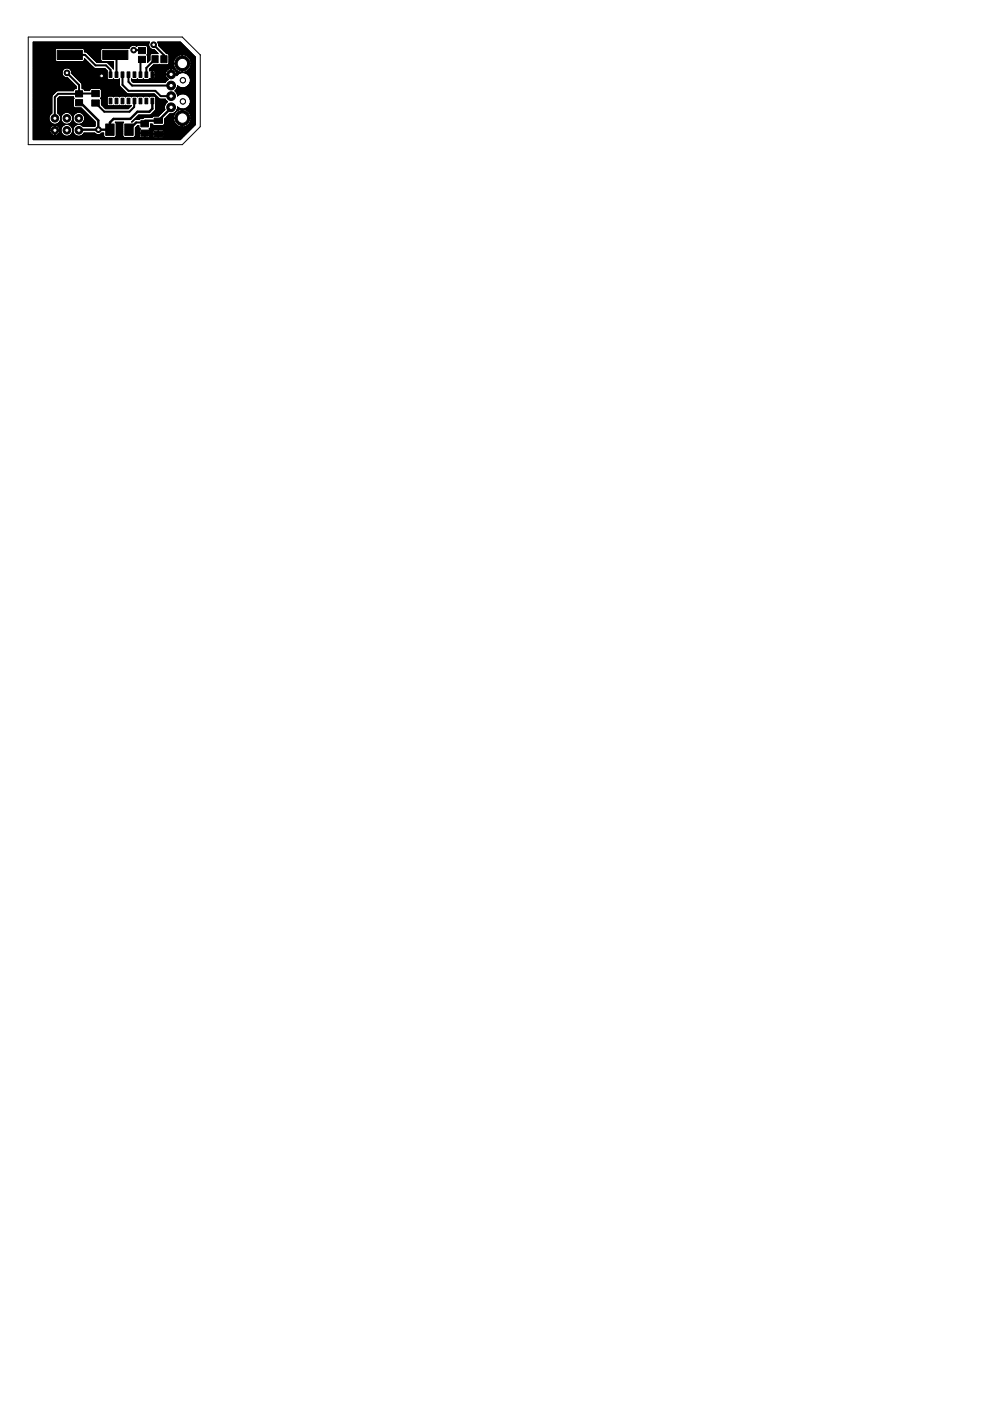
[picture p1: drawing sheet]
<svg xmlns="http://www.w3.org/2000/svg" width="210mm" height="297mm" viewBox="0 0 210 297" stroke-linecap="round" stroke-linejoin="round" font-family="sans-serif">
<g fill="#000" stroke="#000" stroke-width=".21">
<path d="M12.1 10.7h5.4v1.9h-5.4zM16 19.2h1.5v1.4h-1.5zM19.5 19.2h1.6v1.3h-1.6zM23.1 15.2h.6v1.2h-.6zM24.4 15.2h.6v1.2h-.6zM25.7 15.2h.6v1.2h-.6zM21.8 10.7h5.3v1.9h-5.3zM26.9 15.2h.6v1.2h-.6zM28.2 15.2h.6v1.2h-.6zM29.5 15.2h.6v1.2h-.6zM29.4 11.9h1.4v1.4h-1.4zM29.4 10.1h1.4v1.3h-1.4z"/>
<path d="M30.7 15.2h.6v1.2h-.6zM32 15.2h.6v1.2h-.6zM32.2 11.8h1.3v1.5h-1.3zM34.1 11.8h1.3v1.5h-1.3zM16 21.1h1.5v1.3h-1.5zM19.5 21.2h1.6v1.3h-1.6zM23.1 20.8h.6v1.2h-.6zM22.4 26.3h1.8v2.4h-1.8zM24.4 20.8h.6v1.2h-.6zM25.7 20.8h.6v1.2h-.6zM26.9 20.8h.6v1.2h-.6zM26.5 26.3h1.7v2.4h-1.7z"/>
<path d="M28.2 20.8h.6v1.2h-.6zM29.5 20.8h.6v1.2h-.6zM30.7 20.8h.6v1.2h-.6zM29.9 25.6h1.6v1.3h-1.6zM29.9 27.6h1.6v1.3h-1.6zM32 20.8h.6v1.2h-.6zM32.7 25h1.8v1.1h-1.8zM32.7 27.8h1.8v1.1h-1.8z"/>
</g>
<g fill="none" stroke="#000" stroke-width=".42">
<path d="M14.2 15.5l2.6 2.5v1.9M14.8 11.6h3.2l2.3 2.3h2.2l.9 .9v1M16.8 19.9h-4.5l-.7 .7v4.5M20.3 19.8l-3.5 .1M24.4 11.6l.3 .3v3.9M26 15.8v2.2l1.2 1.3h5.7l1.2 1.1h2.2M27.2 15.8v1.6l.8 .7h8.3M28.3 10.6l1.8 .1M30.1 12.6l-.3 .3v2.9M32.6 9.5l2.2 2.2v.9M32.9 12.6l-1.9 1.8v1.4M28.5 21.4l-.1 1.3-.9 1h-5.4l-1.8-1.9"/>
<path d="M30.8 25.6l-.1 .6-.3-.2h-1.5"/>
</g>
<g fill="none" stroke="#000" stroke-width=".21">
<path d="M7 16.5h7.4M7 14.4h12.9M7 19.2h8.6M7 18.8h9.1M7 16.9h7.7M7 14.5h6.7M7 13l11.5 .1M7 10.2h20.3M7 11h4.7M7 13.2l11.8 .1M7 9.6h24.5M7 11.3h4.7"/>
<path d="M7 13.8h12.2M7 15.8h6.2M7 15.9h6.2M7 16.7h7.5M7 17.5h8.3M7 15.7l6.2 .1M7 15.4h6.1M7 18.6h9.1M7 13.5h12M7 13.4h11.9M7 11.6h4.7M7 20h4.3"/>
<path d="M7 19.9h4.4M7 19.7h4.6M7 19.6h4.7M7 19.5h4.8M7 19.5h4.9M7 19.4h4.9M7 19.3h5M7 19.1h8.6M7 19h8.7M7 18.9h8.7M7 18.9h8.8M7 18.7h9.1"/>
<path d="M7 18.5h9.1M7 18.4h9.1M7 18.3h9.1M7 18.2h9.1M7 18.2h9M7 18.1h8.9M7 18h8.9M7 18h8.8M7 17.9h8.8M7 17.8l8.7 .1M7 17.8h8.6M7 17.7h8.5"/>
<path d="M7 17.6l8.5 .1M7 17.6h8.4M7 17.5h8.4M7 17.4h8.3M7 17.4h8.2M7 17.3l8.2 .1M7 17.3h8.1M7 17.2h8M7 17.1h8M7 17.1h7.9M7 17h7.8M7 16.8h7.6"/>
<path d="M7 16.7h7.6M7 16.6h7.4M7 16.4h6.8M7 16.4h6.7M7 16.3h6.6M7 16.3h6.5M7 16.2h6.5M7 16.2h6.4M7 16.1h6.4M7 16.1h6.3M7 16h6.3M7 15.9l6.3 .1"/>
<path d="M7 15.9h6.3M7 15.7h6.1M7 15.6h6.1M7 15.5h6.1M7 15.3h6.1M7 15.2h6.1M7 15.2h6.2M7 15.1h6.2M7 15h6.2M7 14.9h6.3M7 14.8h6.3M7 14.8h6.4"/>
<path d="M7 14.7h6.5M7 14.6h6.6M7 14.5h6.8M7 14.4h12.8M7 14.3h12.8M7 14.2h12.7M7 14.2h12.6M7 14.1h12.6M7 14h12.5M7 13.9h12.4M7 13.8h12.3M7 13.7h12.2"/>
<path d="M7 13.6h12.1M7 13.5l12.1 .1M7 13.5h11.9M7 13.4h11.8M7 13.3h11.8M7 13.2h11.7M7 13.1h11.6M7 13h4.9M7 12.9h4.8M7 12.8h4.7M7 12.7h4.7M7 12.6h4.7"/>
<path d="M7 12.5h4.7M7 12.4h4.7M7 12.3h4.7M7 12.2h4.7M7 12.1h4.7M7 12h4.7M7 11.9h4.7M7 11.8h4.7M7 11.7h4.7M7 11.5h4.7M7 11.4h4.7M7 11.2h4.7"/>
<path d="M7 11.1h4.7M7 10.9h4.7M7 10.8h4.7M7 10.7h4.7M7 10.6h4.7M7 10.4h4.7M7 10.4h4.8M7 10.2h20.4M7 10.1h20.4M7 10h20.4M7 9.9h20.6M7 9.8h20.6"/>
<path d="M7 9.7h20.9M7 9.7h21M7 9.5h24.5M7 9.4h24.5M7 9.3h24.5M7 9.2h24.6M7 9.1h24.6M7 9h24.6M11.5 19.9h-4.5M11.5 19.7l-4.5 .1M11.7 12.8l.3 .3M11.7 10.5h-4.7"/>
<path d="M11.8 19.5l-4.8 .1M11.9 10.3h-4.9M12 10.2l-.3 .3v2.3M12.2 19.2l-1.1 1M13.1 15.7l.5 .6 .4 .2M13.1 15.2v.5M13.3 14.9l-6.3 .1M13.5 14.6h-6.5M13.6 14.6l-.5 .6M14 14.4l-.4 .2M14.3 16.5l1.8 1.8M14.4 14.4l.4 .2"/>
<path d="M14.6 14.5h5.4M14.7 14.5h7.5l.5 .5M14.8 14.6l.3 .3M14.8 14.6h7.5M14.8 14.6h7.6M14.9 14.7h7.5M15 14.8h7.4M15 14.8h7.5M15.1 14.9l.1 .3M15.1 14.9h7.5M15.1 14.9l7.6 .1M15.1 15h7.6"/>
<path d="M15.2 15h7.5M15.2 15.1h7.5M15.2 15.2h7.5M15.2 15.2v.4M15.2 15.6l1.9 1.9M15.2 15.4h7.5M15.2 15.6h7.5M15.2 15.5h7.5M15.2 15.3h7.5M15.3 15.6h7.4M15.3 15.7h7.4M15.4 15.7h7.3"/>
<path d="M15.5 15.8h7.2M15.5 15.9h7.2M15.6 15.9h7.1M15.6 19h-8.6M15.7 16h7M15.7 16.1h7M15.8 16.1h6.9M15.8 16.2h6.9M15.8 18.8l-.2 .4-8.6 .1M15.9 16.2h6.8M15.9 16.3h6.8M16 16.3h6.7"/>
<path d="M16 16.4h6.7M16.1 16.4h6.6M16.1 18.3v.5h-9.1M16.1 16.5h6.6M16.2 16.6h6.5M16.3 16.6h6.4M16.3 16.7h6.4M16.3 16.7h6.5M16.4 16.7h6.4M16.4 16.8h6.5M16.5 16.9h8.8M16.6 16.9h8.7"/>
<path d="M16.6 17h8.7M16.7 17h8.6M16.7 17.1h8.6M16.8 17.2h8.5M16.9 17.2h8.4M16.9 17.3h8.4M17 17.3h8.3M17.1 17.4h8.2M17.1 17.5l.3 .4M17.1 17.5h8.2M17.2 17.5h8.1M17.2 17.6h8.1"/>
<path d="M17.3 17.6h8M17.3 17.7h8M17.4 17.8h7.9M17.4 17.9v.9h1.8M17.4 18.8h8.4M17.4 18.6h8.3M17.4 18.7h8.4M17.4 18.6h8.2M17.4 18.5h8.2M17.4 18.4h8.1M17.4 18.4h8M17.4 18.3h8"/>
<path d="M17.4 18.2h8M17.4 18.1h7.9M17.4 18h7.9M17.4 17.9h7.9M17.7 10.2l.2 .3v.5h3.4M17.7 10.3h3.9M17.7 18.8l.2 .4h1.1v-.2M17.7 13h.7M17.8 10.4h3.7M17.8 18.9h1.4M17.8 12.9h.6M17.8 10.4h3.6"/>
<path d="M17.8 18.9h1.3M17.9 19h1.2M17.9 12.8h.4M17.9 10.5h3.5M17.9 12.8v-.4l2.2 2.1M17.9 12.4v.1M17.9 12.8l-.2 .3M17.9 19h1.1M17.9 12.7h.3M17.9 12.7h.2M17.9 12.6h.2M17.9 12.6h.1"/>
<path d="M17.9 12.5h.1M17.9 11h3.4M17.9 10.9h3.4M17.9 10.8h3.4M17.9 10.7h3.4M17.9 10.6h3.4M17.9 19.1h1.1M18.2 11l2.3 2.2h3.5M18.3 11.1h3M18.4 11.1h2.9M18.5 11.2h2.8M18.6 11.3h2.7"/>
<path d="M18.7 11.4h2.6M18.8 11.5h2.5M18.9 11.6h2.4M19 11.7h2.3M19.1 11.8h2.2M19.2 11.9h2.1M19.3 18.8l-.3 .2M19.3 12h2M19.4 12.1h1.9M19.5 12.2h1.8M19.6 12.3h1.7M19.7 12.4h1.6"/>
<path d="M19.8 12.5h1.5M19.9 12.6h1.4M20 12.7h1.3M20.1 12.8h1.2M20.1 12.8h1.3M20.2 12.9h1.2M20.2 12.9h1.3M20.3 13h1.2M20.3 13l3.7 .1v1.5M20.4 13.1h3.6M20.5 13.2h3.5M21.2 18.8l.3 .2v1.7l-.2 .1"/>
<path d="M21.3 18.8h4.6M21.3 12.8l.3 .3M21.3 10.5v2.3M21.4 18.9h4.5M21.4 18.9h4.6M21.4 19h4.6M21.5 19h4.6M21.5 19.2l4.8 .1M21.5 19.2h4.7M21.5 19.9h11.2l1.3 1.1M21.5 20h11.2M21.5 19.9h11.2"/>
<path d="M21.5 19.7l5.4 .1M21.5 19.7h5.3M21.5 19.7h5.2M21.5 19.6h5.2M21.5 19.5l5.1 .1M21.5 19.5h5M21.5 19.4h5M21.5 19.4h4.9M21.5 19.3h4.9M21.5 19.1h4.7M21.6 10.2l-.3 .3M22.6 13.2l.2 .1"/>
<path d="M22.7 15v1.6M22.7 16.6l.2 .3M22.7 15h.1M22.8 13.3l1.2 1.2M22.8 13.3h1.2M22.9 13.4h1.1M23 13.5h1M23.1 13.5h.9M23.2 13.6h.8M23.2 13.7h.8M23.3 13.8h.7M23.4 13.9h.6"/>
<path d="M23.5 13.9h.5M23.5 14h.5M23.6 14h.4M23.6 14.1h.4M23.7 14.2h.3M23.8 14.2h.2M23.8 14.3h.2M23.9 14.4h.1M23.9 16.9l.2-.2 .1 .2M24 16.8h.2M24 14.5v.1M24 14.5h.1"/>
<path d="M24 14.6h.1M24 16.7h.1M25.2 16.9l.1-.2v1.4M25.2 16.8h.1M25.3 18.1l.3 .4M25.3 16.7v.1M25.6 18.5l1.5 1.4M27.3 10.2v.1M27.3 10.3h.1M27.4 10l-.1 .3M27.5 9.9l-20.5 .1M27.7 9.7l-20.7 .1"/>
<path d="M27.9 16.9h7.8M27.9 17.1l.4 .4h6.7l.1-.1M27.9 17.1h7.5M27.9 17h7.5M27.9 17h7.6M27.9 16.9h7.7M27.9 16.8h.1M27.9 16.7h.1M27.9 17.1h7.4M28 17.2h7.2M28 16.9l-.1-.2v.4M28.1 17.3h7.1"/>
<path d="M28.1 9.6l-.7 .4M28.1 17.3h7M28.2 17.4h6.9M28.2 17.4h6.8M28.5 9.6l.4 .1M28.7 9.7h.4M28.8 9.7h.3M28.9 9.7h.1M29 16.9l.1-.2 .2 .2M29 16.8h.3M29.1 16.7h.1M29.1 9.6l-.2 .1"/>
<path d="M30.2 16.9l.2-.2 .2 .2M30.3 16.8h.2M30.4 16.7h.1M31 9.6l.3 .3M31.1 9.7h.4M31.2 11.6l.1 .2M31.2 11.6h.6M31.2 11.7h.6M31.2 9.8h.4M31.3 11.6h.6M31.3 10.2h.5M31.3 11h1.9"/>
<path d="M31.3 9.9v1.6M31.3 11.8v1.4l.5-.5M31.3 11.5l-.1 .1M31.3 13.2h.1M31.3 13.1h.1M31.3 13h.2M31.3 12.9h.3M31.3 12.8h.4M31.3 12.7h.5M31.3 12.6h.5M31.3 12.5h.5M31.3 12.4h.5"/>
<path d="M31.3 12.3h.5M31.3 12.2h.5M31.3 12.1h.5M31.3 12h.5M31.3 11.9h.5M31.3 11.8h.5M31.3 11.5h.6M31.3 11.4h.7M31.3 11.3h2.1M31.3 11.2h2.1M31.3 11.1l2 .1M31.3 11.1h1.9"/>
<path d="M31.3 11h1.8M31.3 10.9h1.8M31.3 10.9h1.7M31.3 10.8h1.7M31.3 10.8h1.6M31.3 10.7h1.6M31.3 10.7h1.5M31.3 10.6h1.5M31.3 10.5h1M31.3 10.4h.8M31.3 10.4h.7M31.3 10.4h.6"/>
<path d="M31.3 10.3h.6M31.3 10.1h.4M31.3 10h.4M31.3 9.9l.3 .1M31.3 9.9h.3M31.5 13l-.2 .1M31.5 9.7a1.05 1.05 0 0 0 1.2 .8l.8 .9h-2.2M31.5 9.3v.4M31.5 9.3l.2-.4h-24.7v20.7h31.2l3.2-3.2M31.5 9.2l-24.5 .1M31.6 16.8h4M31.6 16.7h3.9"/>
<path d="M31.7 8.9l-24.7 .1M31.7 14.6v.3M31.7 14.9h.3M31.7 14.9h3.6M31.7 14.9h3.7M31.7 14.8h3.8M31.7 14.8h3.9M31.7 14.7h3.9M31.7 16.7h.2M31.7 16.7h.1M31.7 15h.1M31.8 14.6h4.1"/>
<path d="M31.8 14.5h5.3M31.9 14.5h5.1M31.9 14.4h5.1M31.9 16.7h.8M31.9 16.7l-.1-.1-.3 .3M32 14.4h5M32 11.4l-.2 .2v1.1M32 14.3h4.9M32.1 14.2h4.8M32.2 14.2h4.7M32.2 14.1h4.7M32.3 16.5h.1"/>
<path d="M32.3 15.7h.1M32.3 15.4h.1M32.3 16.7h.1M32.3 16.6h.1M32.3 16.4h.1M32.3 16.3h.1M32.3 16.2h.1M32.3 16.1h.1M32.3 16h.1M32.3 15.9h.1M32.3 15.6h.1M32.3 15.5h.1"/>
<path d="M32.3 15.3h.1M32.3 15.2h.1M32.3 15.1h.1M32.3 15h.1M32.3 14h4.6M32.3 14.9v1.8M32.3 14h4.5M32.4 13.9h4.4M32.5 13.8h4.3M32.6 14.9l.2 .1M32.7 16.7h2.8M32.8 15h.1"/>
<path d="M32.8 16.7h-.1M32.8 16.7h2.6M32.8 15h2.5M32.8 16.6h2.6M32.9 15v.1M32.9 15h2.3M32.9 15.1v.1M32.9 16.6h2.4M32.9 15.1h2.3M32.9 16.5h2.4M32.9 15.2v.6M32.9 15.9v.6"/>
<path d="M32.9 16.5l-.1 .2M32.9 15.7h4.9M32.9 15.4h2.2M32.9 16.4h2.3M32.9 16.3h2.3M32.9 16.2h2.2M32.9 16.1h2.2M32.9 16h2.2M32.9 15.9l2.2 .1M32.9 15.9h2.1M32.9 15.7h2.1M32.9 15.6h2.1"/>
<path d="M32.9 15.5h2.2M32.9 15.3h2.2M32.9 15.2h2.3M33.5 8.9l4.8 .1M33.5 9h4.8M33.5 9.1h4.9M33.5 9.1h5M33.6 9.2h4.9M33.6 9.2l5 .1M33.6 9.6h5.3M33.6 9.3l-.2-.4h4.8l3.2 3.2M33.6 9.3v.3l1.7 1.7"/>
<path d="M33.6 9.5h5.3M33.6 9.5h5.2M33.6 9.4l5.2 .1M33.6 9.4h5.1M33.6 9.3h5.1M33.6 9.7h5.3M33.7 9.7h5.3M33.7 13.8l.1-.2 .1 .2M33.7 9.7l5.4 .1M33.7 13.7h.2M33.8 13.7h.1M33.8 9.8h5.3"/>
<path d="M33.8 9.9h5.4M33.9 9.9h5.3M33.9 9.9l5.4 .1M34 10h5.3M34.1 10.1h5.3M34.2 10.2h5.3M34.2 10.3h5.4M34.3 10.4h5.4M34.4 10.4h5.3M34.4 10.4h5.4M34.5 10.5h5.3M34.6 10.6h5.3"/>
<path d="M34.6 10.7h5.4M34.7 10.7h5.3M34.7 10.8h5.4M34.8 10.8h5.4M34.9 10.9h5.3M35 11h5.3M35 15.9h-2.7v.8M35 15.9l.1 .3M35 15.7h.1M35 15.8v.1M35.1 15.5l-.1 .2M35.1 11.1h5.3"/>
<path d="M35.1 11.1l5.4 .1M35.1 16.2l.1 .2M35.1 15.2l-2.2 .1M35.2 11.2h5.3M35.2 16.4l.3 .3M35.2 15.1l-.1 .4M35.2 11.2h5.4M35.3 11.3h5.3M35.3 11.3l5.4 .1M35.3 11.3v.1M35.5 16.7l.1 .1M35.5 14.8l-.3 .3"/>
<path d="M35.5 17l-.4 .4M35.6 11.4l.3 .2M35.6 16.8l.1 .1-.2 .1M35.6 13.7h1.2M35.6 11.4h5.1M35.7 13.7h1.1M35.7 11.5h5.1M35.7 13.6h1.1M35.8 11.6h5.1M35.8 13.6h.9M35.8 14.6h-4.1M35.8 11.6h2.5"/>
<path d="M35.9 13.2h.9M35.9 11.6v1.9M35.9 13.5l-.3 .3M35.9 13.5h5.5M35.9 13.4h5.5M35.9 13.5h2.7M35.9 13.4h.8M35.9 13.3h.9M35.9 13.1h.9M35.9 13h.9M35.9 12.9h.9M35.9 12.9h1"/>
<path d="M35.9 12.8h1M35.9 12.7h1M35.9 12.6h1.1M35.9 12.4h1.2M35.9 12.3h1.2M35.9 12.3h1.3M35.9 12.1h1.4M35.9 12.1h1.5M35.9 12h1.5M35.9 11.8h1.8M35.9 11.8h1.9M35.9 11.7h2"/>
<path d="M36 14.6l-.5 .2M36.2 14.5l-.2 .1M36.2 14.9h.1M36.2 14.5v1.3h-3.9v-.9M36.2 15.4h.1M36.2 15.7h.1M36.2 15.6h.1M36.2 15.5h.1M36.2 15.3h.1M36.2 15.2h.1M36.2 15.1h.1M36.2 15h.1"/>
<path d="M36.2 14.8h.1M36.2 14.7h.1M36.2 14.6h.1M36.3 14.5v1.3h1.4M36.3 14.5l.8 .3M36.6 14.6h.5M36.7 14.6h.5M36.7 13.3v.1M36.7 13.5v.1M36.7 13.6l.1 .2M36.8 13.8h-4.2l-.9 .8M36.8 13.8l.2 .5"/>
<path d="M36.8 13.1l-.1 .2M36.8 13l-.9 .1M36.9 12.8l-.1 .3M36.9 14.7h.3M36.9 12.7h-1M37 14.3l.1 .2M37 12.6l-.1 .2M37 14.8h.3M37 12.5h-1.1M37.1 14.8l.2 .3M37.1 14.5l.9 .8M37.1 14.8h.2"/>
<path d="M37.1 19.3l.3 .3M37.1 19.3h4.3M37.1 14.9h.3M37.1 14.9l.4 .1M37.2 19.2h4.2M37.2 19.4h4.2M37.2 19.1h4.2M37.2 15h.3M37.3 19.1h4.1M37.3 15h.3M37.3 12.2h-1.4M37.3 19.5h4.1"/>
<path d="M37.3 19h4.1M37.3 15.1h.4M37.3 15.1l.2 .6M37.3 15.1h.5M37.3 15.2h.5M37.4 19.5h4M37.4 15.2l.7 .1M37.4 19h4M37.4 12l-.4 .6M37.4 15.3h.8M37.4 18.9l-.3 .4M37.4 19.6l.2 .5"/>
<path d="M37.4 15.4h4M37.4 18.9h4M37.4 19.6h4M37.4 15.5h.9M37.5 18.8h3.9M37.5 16h.1M37.5 19.7h3.9M37.5 15.6h.5M37.5 15.5h.6M37.5 15.9h.1M37.5 15.7h.1M37.5 15.8v.1"/>
<path d="M37.5 15.9v.1M37.5 15.7h.3M37.5 15.6h.4M37.5 18.7h3.9M37.5 12h-1.6M37.5 19.9h3.9M37.5 18.6h3.9M37.6 19.9h.8M37.6 18.6h.7M37.6 20h.6M37.6 18.5h.6M37.6 18.2l.8 .4"/>
<path d="M37.6 18.2v.2M37.6 18.4l-.2 .5M37.6 18.4h.4M37.6 18.4h.3M37.6 18.3h.2M37.6 18.2h.1M37.6 11.9h-1.7M37.8 11.8l-.4 .2M38 15.3h.3M38.1 11.6l-2.2 .1M38.3 15.3l.2 .1M38.4 15.4l-.6 .2-.3 .4"/>
<path d="M38.4 19.9l-.6 .3M38.5 11.6l-.7 .2M38.6 14.4h.1M38.6 14.5h.1M38.6 13h.1M38.6 13.2h.1M38.6 13.8h.1M38.6 14.9h.1M38.6 11.6v3.8M38.6 15.3h.1M38.6 15.2h.1M38.6 15.1h.1"/>
<path d="M38.6 15h.1M38.6 14.8h.1M38.6 14.7h.1M38.6 14.6h.1M38.6 14.3h.1M38.6 14.2h.1M38.6 14.1h.1M38.6 14h.1M38.6 13.9h.1M38.6 13.7h.1M38.6 13.6h.1M38.6 13.5h.1"/>
<path d="M38.6 13.4h.1M38.6 13.3h.1M38.6 13.1h.1M38.6 12.9h.1M38.6 12.8h.1M38.6 12.7h.1M38.6 12.6h.1M38.6 12.5h.1M38.6 12.4h.1M38.6 12.3h.1M38.6 12.2h.1M38.6 12.1h.1"/>
<path d="M38.6 12h.1M38.6 11.9h.1M38.6 11.8h.1M38.6 11.7h.1M38.6 11.6h.1M38.7 11.6v3.8M38.7 13.5h2.7M38.8 11.6h.2M39 11.6h1.9M39 11.6l1.1 .6M39.1 15.3h2.3M39.1 15.4l.6 .2 .4 .5"/>
<path d="M39.1 19.9l.6 .3M39.2 19.9h2.2M39.2 15.5h2.2M39.2 11.6l1.8 .1M39.2 18.6h2.2M39.2 15.3h2.2M39.3 20h2.1M39.3 18.5h2.1M39.4 15.5h2M39.4 11.7h1.6M39.5 15.2h1.9M39.5 15.6h1.9"/>
<path d="M39.5 18.4h1.9M39.5 11.8h1.6M39.5 15.1h1.9M39.6 15.6h1.8M39.6 11.8h1.5M39.6 18.4h1.8M39.6 15.1h1.8M39.7 18.4l-.6 .2M39.7 11.9h1.5M39.7 18.3h1.7M39.7 15.7h1.7M39.7 15h1.7"/>
<path d="M39.7 15l-.9 .4M39.8 15h1.6M39.8 18.2h1.6M39.8 12h1.5M39.8 15.8h1.6M39.9 15.9h1.5M39.9 14.9l-.2 .1M39.9 18.1h1.5M39.9 14.9h1.5M39.9 12h1.5M40 18.1h1.4M40 14.8h1.4"/>
<path d="M40 12.1h1.4M40 18h1.4M40 16h1.4M40 12.2h1.4M40.1 14.8h1.3M40.1 12.2l.1 .2M40.1 14.7l-.2 .2M40.1 17.9h1.3M40.1 16.1h1.3M40.1 14.7h1.3M40.1 16.1l.3 .6M40.1 17.8h1.3"/>
<path d="M40.1 16.2h1.3M40.1 14.6h1.3M40.1 12.3h1.3M40.2 17.8h1.2M40.2 16.2h1.2M40.2 12.3h1.2M40.2 16.3h1.2M40.2 17.7h1.2M40.2 14.6h1.2M40.2 12.4h1.2M40.2 14.5h1.2M40.2 12.4l.2 .2"/>
<path d="M40.2 14.5l-.1 .2M40.2 16.4h1.2M40.3 16.5h1.1M40.3 17.6h1.1M40.3 17.5h1.1M40.3 14.5h1.1M40.3 12.4h1.1M40.3 14.4h1.1M40.3 12.5h1.1M40.3 17.4h1.1M40.3 16.6h1.1M40.3 12.6h1.1"/>
<path d="M40.3 16.7h1.1M40.4 16.9h1M40.4 16.7h1M40.4 16.7v.6l-.3 .6-.4 .5M40.4 12.6v.2M40.4 14.3l-.2 .2M40.4 17.3h1M40.4 17.2h1M40.4 17.1h1M40.4 17h1M40.4 16.8h1M40.4 14.3h1"/>
<path d="M40.4 12.7h1M40.4 12.6h1M40.4 14.2h1M40.4 14.1h1M40.4 12.8h1M40.4 12.8l.1 .3M40.4 14.1v.2M40.5 14h.9M40.5 12.9h.9M40.5 13h.9M40.5 13.9h.9M40.5 13.1l.1 .2"/>
<path d="M40.5 13.8l-.1 .3M40.5 13.8h.9M40.5 13.1h.9M40.5 13.2h.9M40.5 13.7h.9M40.6 13.3v.1M40.6 13.5v.1M40.6 13.6l-.1 .2M40.6 13.6h.8M40.6 13.5h.8M40.6 13.4h.8M40.6 13.3h.8"/>
<path d="M41.4 12.1v14.3M7 22.5h4M7 25.8l3.6 .1M7 25.3h3.4M7 25.1h3.4M7 24.9h3.4M7 24.6h3.5M7 21.6h4M7 21h4M7 23.1h4M7 24.1h3.8M7 26.3h4.2"/>
<path d="M7 27.3h3.6M7 28.2h3.7M7 28.3h3.8M7 29.2h25.6M7 29.2h22.8M7 25.9h3.7M7 28.6h4.1M7 28.9h15M7 26.8h3.9M7 22.9h4M7 20.5h4M7 28.4h3.8"/>
<path d="M7 27.6h5.9M7 23.8h4M7 28.7h4.5M7 26.5h6.6M7 25h3.4M7 23.2h4M7 29.6h31.3M7 29.5h31.3M7 29.5h31.4M7 29.4h31.4M7 29.4h31.5M7 29.3h31.6"/>
<path d="M7 29.1h15.2M7 29h15.1M7 28.9h6.8M7 28.8h6.7M7 28.7h4.3M7 28.6h4.2M7 28.5h4M7 28.4l3.9 .1M7 28.2h3.6M7 28.1h3.6M7 28h3.6M7 27.9h3.6"/>
<path d="M7 27.9h3.5M7 27.8h3.5M7 27.7l3.5 .1M7 27.7h3.5M7 27.6h4.6M7 27.5h3.5M7 27.4h3.5M7 27.1h3.7M7 27h3.7M7 26.9h3.8M7 26.7h4M7 26.5h4.4"/>
<path d="M7 26.5h6.7M7 26.2h4.1M7 26.2h4M7 26.1h3.9M7 26h3.8M7 26h3.7M7 25.7l3.6 .1M7 25.7h3.5M7 25.6h3.5M7 25.5h3.5M7 25.5h3.4M7 25.4h3.4"/>
<path d="M7 25.2h3.4M7 24.8h3.4M7 24.5h3.5M7 24.3h3.6M7 24.3h3.7M7 24.2h3.7M7 24.1h3.9M7 24h3.9M7 24h4M7 23.9h4M7 23.7h4M7 23.6h4"/>
<path d="M7 23.5h4M7 23.4h4M7 23.3h4M7 23h4M7 22.8h4M7 22.7h4M7 22.6h4M7 22.4h4M7 22.3h4M7 22.2h4M7 22.1h4M7 22h4"/>
<path d="M7 21.9h4M7 21.8h4M7 21.7h4M7 21.5h4M7 21.4h4M7 21.3h4M7 21.2h4M7 21.1h4M7 20.9h4M7 20.8h4M7 20.7h4M7 20.6h4"/>
<path d="M7 20.3h4M7 20.2h4.1M10.4 24.8v.5M10.4 25.3l.2 .5 .8 .6M10.4 24.7h-3.4M10.5 27.7v.2M10.5 27.5v.1M10.5 27.7h.1M10.5 27.9l.1 .1M10.5 27.4v.1M10.6 24.4l-.2 .4M10.6 24.4h-3.6"/>
<path d="M10.6 28l.3 .5M10.6 27.2l-3.6 .1M10.6 27.1l-3.6 .1M10.7 27.1l-.2 .3M10.8 26.9l-.1 .2M10.8 26.9h-3.8M10.8 24.2h-3.8M10.9 26.8l.7-.3v2.2M10.9 28.5l.6 .2M10.9 26.8l-.1 .1M10.9 24l-.3 .4M11 20.5l-.1 3.5"/>
<path d="M11 20.4h-4M11.1 20.2l-.1 .3M11.2 26.6h-4.2M11.2 20.1h-4.2M11.6 26.6h.1M11.6 27.3h.1M11.6 28.2h.1M11.6 28.3h.1M11.6 28.6h.1M11.6 26.8h.1M11.6 28.4h.1M11.6 26.9h.1"/>
<path d="M11.6 28.7h.1M11.6 28.5h.1M11.6 28.1h.1M11.6 28h.1M11.6 27.9h.1M11.6 27.8h.1M11.6 27.7h.1M11.6 27.5h.1M11.6 27.4h.1M11.6 27.2h.1M11.6 27.1h.1M11.6 27h.1"/>
<path d="M11.6 26.7h.1M11.6 26.5h.1M11.7 26.5v2.2M11.7 27.6h1.2M11.7 26.5h.2M11.8 28.7h1.7M11.9 26.5h1.6M11.9 26.5l.6 .4M12 28.7h1.4M12 26.6h1.4M12 26.3h1.8M12.1 28.6h1.3"/>
<path d="M12.1 26.2h1.6M12.2 28.6h1.2M12.2 26.7h1.1M12.2 28.6l-.7 .1M12.3 28.5h1M12.3 26.7h1M12.3 26.2h1.2M12.3 22.5h3.3M12.3 21.6h3.3M12.3 21h3.3M12.3 23.1h5.1M12.3 22.9h4.9"/>
<path d="M12.3 20.8v3.2M12.3 24l.4 .4 .2 .4M12.3 23.9h5.9M12.3 23.2h5.2M12.3 24h1.3M12.3 23.9h1.4M12.3 23.8h5.8M12.3 23.7h5.8M12.3 23.7h5.7M12.3 23.6l5.7 .1M12.3 23.6h5.6M12.3 23.5h5.5"/>
<path d="M12.3 23.4h5.4M12.3 23.3h5.4M12.3 23.3h5.3M12.3 23h5.1M12.3 22.9h5M12.3 22.9h3.5M12.3 22.8h3.5M12.3 22.7h3.4M12.3 22.7h3.3M12.3 22.6h3.3M12.3 22.4h3.3M12.3 22.3h3.3"/>
<path d="M12.3 22.2h3.3M12.3 22.1h3.3M12.3 22h3.3M12.3 21.9h3.3M12.3 21.8h3.3M12.3 21.7h3.3M12.3 21.5h3.3M12.3 21.4h3.3M12.3 21.3h3.3M12.3 21.2h3.3M12.3 21.1h3.3M12.3 20.9h3.4"/>
<path d="M12.3 20.8h3.4M12.3 26.8h1M12.3 24h1.2M12.3 26.1h1.1M12.4 26.8h.8M12.4 20.8h3.2M12.4 26.1h1M12.4 24.1h1M12.4 28.4h.8M12.4 20.7h3.2M12.4 26.9h.8M12.4 28.4h.7"/>
<path d="M12.5 28.3l-.3 .3M12.5 26.9l.1 .2M12.5 26.9h.6M12.5 24.2h.8M12.5 28.3h.6M12.5 26h.8M12.5 20.6h3.1M12.5 27h.6M12.6 28.2h.5M12.6 27h.5M12.6 24.2h.7M12.6 28.2h.4"/>
<path d="M12.6 25.9h.6M12.6 27.1l.1 .3M12.6 28.2l-.1 .1M12.6 20.6h3M12.6 27.1h.4M12.6 24.3h.6M12.6 28.1h.4M12.6 24.3h.5M12.7 28l-.1 .2M12.7 28h.3M12.7 24.4h.4M12.7 27.3h.2"/>
<path d="M12.7 27.4v.1M12.7 27.9v.1M12.7 27.9h.2M12.7 27.4h.2M12.7 25.8h.4M12.7 27.5v.1M12.7 27.7h.1M12.7 27.7v.2M12.7 27.8h.2M12.7 27.7h.2M12.7 27.5h.2M12.7 24.5h.4"/>
<path d="M12.7 25.7h.4M12.7 25.7h.3M12.8 25.6h.2M12.8 24.6h.2M12.8 25.5h.2M12.8 25.4h.2M12.8 24.8h.1M12.9 25.4h.1M12.9 24.8h.1M12.9 25.3h.1M12.9 25.1h.1M12.9 24.9h.1"/>
<path d="M12.9 24.8v.5M12.9 25.3l-.2 .5-.8 .6-4.9-.1M12.9 25h.1M12.9 25.2h.1M12.9 25.3l.2 .5 .8 .6M12.9 27.4v.5M12.9 27.9l.6 .8M13 27.2l-.3 .1M13 24.7h-.2M13.1 24.4l-.2 .4M13.5 24l-.4 .4M13.5 28.7l.4 .2"/>
<path d="M13.9 23.8l-.4 .2M13.9 26.4l-.4 .2-.6 .8M14.4 23.8l.8 .6M14.4 26.4l.8 .5M14.5 28.9h1.9M14.6 26.3h1.7M14.6 28.8h1.7M14.6 26.5h1.7M14.6 23.9h1.6M14.7 26.2h1.5M14.7 26.5h1.5M14.8 24h1.3"/>
<path d="M14.8 26.2h1.3M14.8 28.7h1.3M14.8 26.5h1.2M14.9 24h1.1M14.9 28.7l-.5 .2M14.9 26.1h1.1M14.9 26.6h1.1M14.9 28.7h1.1M14.9 24.1h1.1M14.9 26.1h1M14.9 28.6h1M15 24.1h.9"/>
<path d="M15 28.6h.9M15 26.7h.9M15 24.2h.9M15 28.5h.8M15 26.7h.8M15 26h.9M15.1 28.5h.7M15.1 26.8h.7M15.1 26h.7M15.1 24.2h.7M15.1 25.9h.7M15.1 26.8h.6"/>
<path d="M15.1 24.3h.6M15.2 25.9h.5M15.2 28.4h.5M15.2 26.9h.5M15.2 24.3h.5M15.2 24.4h.4M15.2 24.4l.2 .4M15.2 26.9l.2 .5M15.2 28.3l-.3 .4M15.2 28.3h.4M15.2 25.8h.4M15.3 27h.3"/>
<path d="M15.3 25.7h.3M15.3 24.5h.3M15.3 28.2h.3M15.3 27.1h.3M15.3 25.6h.3M15.3 24.6h.3M15.3 28.1h.2M15.3 25.6h.2M15.3 28h.2M15.3 27.2h.2M15.3 24.7h.2M15.3 24.6h.2"/>
<path d="M15.4 28h.1M15.4 25.5h.1M15.4 27.3h.1M15.4 25.4h.1M15.4 24.8h.1M15.4 25.3h.1M15.4 27.9h.1M15.4 25.1h.1M15.4 24.9h.1M15.4 25.3l-.5 .9-.5 .2-2.5-.1M15.4 27.6h.1M15.4 24.8v.5"/>
<path d="M15.4 27.4v.5M15.4 27.9l-.2 .4M15.4 25h.1M15.4 27.8h.1M15.4 27.7h.1M15.4 27.5h.1M15.4 27.4h.1M15.4 25.2h.1M15.5 27.9l.5 .8M15.5 24.8v.5M15.5 27.4v.5M15.5 25.3l.5 .9 .4 .2"/>
<path d="M15.6 27.1l-.3 .1M15.6 20.7v-.2h-3l-.3 .3M15.6 22.6l.2 .3M15.6 20.7l.1 .1M15.6 20.9l-3.3 .1M15.6 24.4l-.1 .4M15.7 20.8l-.1 1.8M16 28.7l.4 .2M16.4 26.4l-.4 .2-.5 .8M16.4 23.8l-.8 .6M17 26.4l.7 .4 2.5-.1M17 23.8l.8 .6"/>
<path d="M17 26.3h3.2M17 28.9h5M17.1 26.3h3.1M17.1 28.8h4.9M17.2 26.5h3M17.2 23.9h1M17.2 22.9l3 2.9v.9M17.2 26.2h3M17.3 26.5h2.9M17.3 24h1M17.3 26.2h2.9M17.4 28.7h4.6"/>
<path d="M17.4 26.5h2.8M17.4 24h.9M17.4 28.7l-.4 .2M17.4 26.1h2.8M17.4 26.6h2.8M17.4 24.1h1M17.5 26.1h2.7M17.5 24.1h.9M17.5 28.6h4.5M17.5 26.7h2.7M17.5 26h2.7M17.5 24.2h1"/>
<path d="M17.6 28.5h3M17.6 26.7h2.5M17.6 28.5h2.9M17.6 26.8h2.5M17.6 26h2.6M17.6 24.2h.9M17.7 25.9h2.5M17.7 24.3h.9M17.7 28.4h2.6M17.7 28.4h2.5M17.8 24.4h.9M17.8 28.3v-.1h2.3l.5 .4"/>
<path d="M17.8 28.3l-.4 .4M17.8 24.4l.1 .4M17.8 28.3h2.4M17.8 25.7l2.3 .1M17.8 28.2h2.3M17.8 25.7h2.2M17.8 24.5h1M17.8 25.6h2.1M17.8 24.6h1.1M17.9 24.6h1M17.9 25.6h2M17.9 24.7h1.1"/>
<path d="M17.9 25.5h1.9M17.9 25.4h1.8M17.9 24.8h1.2M17.9 24.8v.5M17.9 25.3h1.7M17.9 25.3h1.8M17.9 25.1h1.5M17.9 24.9h1.3M17.9 25.3l-.5 .9-.4 .2-2.5-.1M17.9 25h1.4M17.9 25.2l1.7 .1M17.9 25.2h1.6"/>
<path d="M17.9 24.8h1.3M20.2 26.4h-13.2M21.1 28.5h.9M21.2 28.5h.8M21.3 20.8l.2 .2v1.2M21.4 20.9h1.3M21.4 20.8h1.3M21.4 28.4h.6M21.4 28.4l.2-.2h.4v.7M21.4 28.4l-.4 .2M21.4 20.7h1.3M21.5 28.4h.5"/>
<path d="M21.5 21h1.2M21.5 20.7h1.2M21.5 22.2l.9 .9h4.8l.6-.7M21.5 20.4h11.7M21.5 21.6h1.2M21.5 28.3h.5M21.5 20.5h1.3M21.5 22.2h1.2M21.5 22.1h1.2M21.5 22h1.2M21.5 21.9h1.2M21.5 21.8h1.2"/>
<path d="M21.5 21.7h1.2M21.5 21.5h1.2M21.5 21.4h1.2M21.5 21.3h1.2M21.5 21.2h1.2M21.5 21.1h1.2M21.5 20.6h1.3M21.5 20.5h1.4M21.5 20.3h11.6M21.5 20.2h11.5M21.5 20.2h11.4M21.5 20.1h11.4"/>
<path d="M21.5 20h11.3M21.6 22.2l1.2 .1M21.6 28.2h.4M21.7 22.3h1.1M21.7 22.4h1.2M21.8 22.4h1.1M21.8 22.5h6M21.9 22.5h5.8M21.9 22.6h5.7M22 28.9l.2 .2M22 22.6h5.6M22 22.7h5.5"/>
<path d="M22.1 22.7h5.4M22.1 22.8h5.4M22.2 22.9h5.2M22.2 22.9h5.1M22.3 22.9h5M22.3 23h4.9M22.7 22.2l.2 .3M22.7 20.6v1.6M22.7 20.6h-1.2M22.9 20.4l-.2 .2M23.9 20.4l.2 .1M24 22.4h.2"/>
<path d="M24 22.4h.1M24 20.5h.1M24 22.3h.1M24.1 22.3l.1 .2M24.1 22.3l-.2 .2M24.2 20.4l-.1 .1M24.4 29.1h1.8M24.5 29h1.7M24.5 26h1.7M24.6 26h1.5M24.6 28.9h1.5M24.6 26.1h1.5"/>
<path d="M24.6 28.9h1.4M24.7 26.6h1.3M24.7 26.3h1.3M24.7 27.3h1.3M24.7 28.2h1.3M24.7 28.3h1.3M24.7 26.1l-.3-.2h1.8l-.2 .2M24.7 26.1v2.8M24.7 28.9l-.3 .2M24.7 28.6h1.3M24.7 26.4h1.3M24.7 26.8h1.3"/>
<path d="M24.7 28.4h1.3M24.7 27.6h1.3M24.7 28.7h1.3M24.7 26.5h1.3M24.7 26.9h1.3M24.7 28.9h1.3M24.7 28.8h1.3M24.7 28.5h1.3M24.7 28.1h1.3M24.7 28h1.3M24.7 27.9h1.3M24.7 27.8h1.3"/>
<path d="M24.7 27.7h1.3M24.7 27.5h1.3M24.7 27.4h1.3M24.7 27.2h1.3M24.7 27.1h1.3M24.7 27h1.3M24.7 26.7h1.3M24.7 26.2h1.3M24.7 26.1h1.3M25.2 20.4l.1 .1M25.2 22.4h.2M25.3 22.4h.1"/>
<path d="M25.3 20.5h.1M25.3 22.3h.1M25.3 22.3l.2 .2M25.3 22.3l-.1 .2M25.5 20.4l-.2 .1M26 28.9l.3 .2M26 26.1v2.8M26.5 20.4l.1 .1M26.5 22.4h.2M26.5 20.5h.1M26.6 20.5h.1M26.6 22.3h.1"/>
<path d="M26.6 22.3l.2 .2M26.6 22.3l-.1 .2M26.8 20.4l-.2 .1M27.7 20.4l.2 .1M27.7 22.4h.1M27.8 22.4h.1M27.8 22.4l-.1 .1M27.8 20.5h.1M27.9 20.5h.1M28 20.4l-.1 .1M28.1 25.7h.1M28.1 25.7l-.1 .1"/>
<path d="M28.2 25.7h.1M28.2 25.6h.1M28.3 25.5v.1M28.3 25.5h.1M28.4 25.4h.1M28.5 25.3h.1M28.5 29.1h1.2M28.5 25.4l-.5 .5M28.5 25.3h.2M28.6 29h1M28.6 28.9h1M28.7 25.2h1"/>
<path d="M28.7 28.9h.9M28.7 27.3l1 .1M28.7 28.2h1.9v1M28.7 27.1v1.8M28.7 28.9l-.3 .2M28.7 28.6h.9M28.7 28.4h.9M28.7 27.6h.9M28.7 28.7h.9M28.7 28.8h.9M28.7 28.5h.9M28.7 28.2h1.9"/>
<path d="M28.7 28.2h.9M28.7 28.1h.9M28.7 28h.9M28.7 27.9h.9M28.7 27.8h.9M28.7 27.7h.9M28.7 27.5h.9M28.7 27.4h1M28.7 27.3h1M28.7 27.2l.9 .1M28.7 27.2h.8M28.7 25.1h1.6"/>
<path d="M28.8 27.1h.6M28.8 27h.6M28.9 27h.5M28.9 25h1.6M28.9 26.9h.5M29 24.8h3.2M29 20.4l.1 .1M29 26.9h.4M29 24.8h3.3M29 26.8h.4M29.1 26.8h.3M29.1 20.5h.1"/>
<path d="M29.1 26.7h.3M29.2 26.7h.2M29.2 24.6h3.3M29.3 24.6h4.3M29.3 20.4l-.2 .1M29.4 27.1v-.5h-.2l-.5 .5M29.4 27.1l.3 .2M29.5 25.3l-1 .1M29.6 28.3v.7l.2 .2M29.6 27.4l-.9 .1M29.6 25.2l-1 .1M29.7 25.1l-.2 .2h-.5"/>
<path d="M29.7 27.4l-.1 .8M29.8 29.2h.1M30.2 20.4l.2 .1M30.4 20.5h.1M30.4 25h-1.6M30.6 20.4l-.2 .1M30.6 29.2h.1M30.6 28.6h.1M30.6 28.9h.1M30.6 28.4h.1M30.6 28.7h.1M30.6 29.1h.1"/>
<path d="M30.6 29h.1M30.6 28.8h.1M30.6 28.5h.1M30.6 24.9l-.4 .2h-1.5M30.7 28.2h1.7M31.5 20.4l.2 .1M31.6 29.2h-.1M31.6 29.2h.9M31.6 27.3v.1M31.6 27.3h8.9M31.6 20.5h.1M31.6 27.4h.1"/>
<path d="M31.7 20.5h.1M31.7 29.1h.7M31.7 27.4h8.7M31.7 27.4l.1 .2M31.7 27.3h8.8M31.7 29h.7M31.7 29l-.1 .2M31.7 27.5h8.6M31.8 27.6v.6M31.8 28.3v.6M31.8 28.9l-.1 .1M31.8 28.6h.6"/>
<path d="M31.8 28.9h.6M31.8 28.4h7.6M31.8 28.4h7.7M31.8 27.6h.8M31.8 28.7h.6M31.8 27.6h.6M31.8 28.8h.6M31.8 28.5h.6M31.8 28.4h.6M31.8 28.2h.6M31.8 28.1h.6M31.8 28h.6"/>
<path d="M31.8 27.9h.6M31.8 27.8h.6M31.8 27.7h.6M31.8 27.6h.7M31.8 20.4l-.1 .1M31.9 26.6h5.7M31.9 27.1l-.2 .2M31.9 26.4h.4M31.9 26.8h6.1M31.9 26.3h.3M31.9 26.5h.5M31.9 26.9h9"/>
<path d="M31.9 27.1h8.9M31.9 27h8.9M31.9 27h9M31.9 26.9h6.2M31.9 26.8h5.9M31.9 26.7h5.9M31.9 26.7h5.8M32 24.3h1.9M32.1 24.3l-.3 .1M32.1 24.3h1.8M32.1 24.2h1.9M32.2 24.8l-3.3 .1"/>
<path d="M32.2 26.3h-.3v.8M32.2 26.3l.3 .3M32.3 24.1h1.8M32.3 24h1.9M32.4 24h1.8M32.4 28.2h-1.7v1M32.4 28.3h-3.7M32.4 27.8v.5M32.4 28.4v.6M32.4 29v.1M32.4 27.7v.1M32.4 24.7h-3.3"/>
<path d="M32.4 23.9h1.9M32.4 29.1l2.2 .1M32.4 27.6v.1M32.5 24.6l-.3 .2M32.6 23.8h1.8M32.6 23.7h1.8M32.7 23.7h1.8M32.8 20.4l.3 .2v1.6M32.8 23.6h1.8M32.8 23.5h1.9M32.9 23.5h1.8M32.9 23.5l-.8 .8"/>
<path d="M32.9 20.5h.3M32.9 23.4h1.9M32.9 20.5h.4M33 23.3h1.9M33 20.6h.3M33 22.5h1.9M33 22.2v1M33 23.2l-.1 .3M33 23.1h1.9M33 22.9h1.9M33 23.2h1.9M33 23h1.9"/>
<path d="M33 22.8h1.9M33 22.7h1.9M33 22.6h1.9M33 22.4h1.9M33 22.3h1.9M33 20.6h.4M33.1 22.2h-.1M33.1 21h1.9l.1 .2M33.1 22.2h1.9M33.1 22.1h1.9M33.1 22.1h2M33.1 21.9h2"/>
<path d="M33.1 21.9h2.1M33.1 21.8h2.1M33.1 21.7h2.2M33.1 21.7h2.3M33.1 21.6h2.3M33.1 21.5h2.4M33.1 21.4l2.3 .1M33.1 21.4h2.2M33.1 21.3h2.1M33.1 21.2l2.1 .1M33.1 21.1l2 .1M33.1 21.1h2"/>
<path d="M33.1 21h.8M33.1 20.9l.7 .1M33.1 20.9h.5M33.1 20.8h.5M33.1 20.8h.4M33.1 20.7h.4M33.5 28.2h.1M33.5 28.3h.1M33.5 29.2h.1M33.5 28.6h.1M33.5 28.9h.1M33.5 27.5v1.7"/>
<path d="M33.5 28.7h.1M33.5 27.6h.1M33.5 29.1h.1M33.5 29h.1M33.5 28.8h.1M33.5 28.5h.1M33.5 28.4h.1M33.5 28.1h.1M33.5 28h.1M33.5 27.9h.1M33.5 27.8h.1M33.5 27.7h.1"/>
<path d="M33.6 27.5v1.7M33.7 24.5h-4.4M33.8 24.4h-4.4l-1.5 1.5 .1-.1M34 24.2h-1.8M34.4 23.8l-1.9 .1M34.6 23.6l-1.9 .1M34.6 27.6h-2.2M34.6 27.6h5.7M34.6 27.6h.1M34.6 29.2h4M34.6 27.6h5.6M34.7 29.2h4"/>
<path d="M34.7 27.6v.1M34.7 27.6h5.5M34.7 26.5h2.8M34.7 27.7l.1 .1M34.7 27.7h5.4M34.8 28.2h4.8M34.8 28.6h4.4M34.8 28.9h4.1M34.8 27.8v.5M34.8 28.4v.6M34.8 29l-.2 .2M34.8 28.7h4.3"/>
<path d="M34.8 26.5h2.6M34.8 28.9h4.2M34.8 28.7h4.4M34.8 28.5h4.5M34.8 28.2h4.9M34.8 28.1h4.9M34.8 28h5M34.8 27.9h5.1M34.8 27.9h5.2M34.8 27.8h5.2M34.8 26.4h2.5M34.9 23l.1 .2-1.4 1.4h-4.4"/>
<path d="M34.9 22.5v.5M34.9 23.3h-2M34.9 25.8l2 .1M34.9 25.3h1.9M34.9 25.3v1M34.9 26.3l-.3 .3M34.9 26.3h2.3M34.9 25.9h2.1M34.9 26.3h2.4M34.9 26.2h2.3M34.9 26.2h2.2M34.9 26.1h2.2"/>
<path d="M34.9 26h2.1M34.9 25.7l2 .1M34.9 25.7h2M34.9 25.6h1.9M34.9 25.5l1.9 .1M34.9 25.5h1.9M34.9 25.4h1.9M35 22.2l-2 .1M35 25.2h1.7M35 25.1h1.7M35.1 22l-.2 .5M35.1 21.2l.4 .3"/>
<path d="M35.1 25.1h6.3M35.1 22h-2M35.1 25h6.3M35.2 25h1.5M35.3 24.9h1.5M35.3 24.8h1.5M35.3 21.8h-2.2M35.4 24.8h1.4M35.4 24.7h1.4M35.5 21.6l-.4 .4M35.5 21.5l-2.4 .1M35.5 24.6h1.3"/>
<path d="M35.6 24.6h1.2M35.8 24.3h1.1M35.9 24.3h1M35.9 24.2h1M36.6 24.1h.4M36.7 24.1h.3M36.7 25.2l.1 .2M36.7 25.1v.1M36.8 25.4l.1 .3M36.8 24.7l-.1 .3M36.8 24h.3M36.9 25.7l.1 .2"/>
<path d="M36.9 24.5h-1.2M36.9 24.4h-1.1M36.9 24h.2M37 25.9l.1 .2M37 24.2h-1M37 23.9h.1M37.1 26.1l.1 .2M37.2 23.8h.1M37.2 23.8l-.1 .1M37.2 23.7h.1M37.2 26.3l.2 .2M37.2 23.8l-.4 .9"/>
<path d="M37.3 23.7h.1M37.4 23.6h.1M37.4 26.5l1.1 .4M37.4 23.6l-.2 .2M37.4 23.6l-.1 .1M37.4 23.5l-.4 .4-1 .2-1.1 1.2M37.4 23.5h.1M37.4 23.5h.2M37.5 23.4h.2M37.5 23.3h.5M37.5 23.2h.7M37.6 23.2h.8"/>
<path d="M37.6 23.1h3.8M37.6 23.5l-.2 .1M37.6 23.5a1.9 1.9 0 0 1 2.3 .1M37.6 20.1h.4M37.6 20h.5M37.6 20.1v.3M37.6 23l-.2 .5M37.6 22.9h.4M37.6 23h.7M37.6 22.9h.5M37.6 22.9h.2M37.6 22.8h.2"/>
<path d="M37.6 22.7h.1M37.6 20.3h.1M37.6 20.2h.1M37.6 20.2h.2M37.8 22.9l-.2-.3v.4M37.8 20.2l-.2 .2M37.8 22.9l.6 .2M37.9 23.3h-.4M38.5 29.3h-31.5M38.6 24.4h.1M38.6 25.8h.1M38.6 25.3h.1"/>
<path d="M38.6 25.1h.1M38.6 24.9h.1M38.6 24.6h.1M38.6 24.1h.1M38.6 26.6h.1M38.6 26.3h.1M38.6 25.9h.1M38.6 26.4h.1M38.6 26.8h.1M38.6 23.8h.1M38.6 26.5h.1M38.6 23.2v3.7"/>
<path d="M38.6 26.9h.1M38.6 26.7h.1M38.6 26.2h.1M38.6 26.1h.1M38.6 26h.1M38.6 25.7h.1M38.6 25.6h.1M38.6 25.5h.1M38.6 25.4h.1M38.6 25.2h.1M38.6 25h.1M38.6 24.8h.1"/>
<path d="M38.6 24.7h.1M38.6 24.5h.1M38.6 24.3h.1M38.6 24.2h.1M38.6 24h.1M38.6 23.9h.1M38.6 23.7h.1M38.6 23.6h.1M38.6 23.5h.1M38.6 23.4h.1M38.6 23.3h.1M38.6 23.2h.1"/>
<path d="M38.7 23.2v3.7M38.8 29.1h-4.1M38.8 29h-4M38.9 23.2h2.5M39.1 28.8h-4.3M39.2 23.2h2.2M39.2 23h2.2M39.2 26.9h1.8M39.3 23.3h2.1M39.3 26.8h1.7M39.4 20h2M39.4 28.4l-4.6 .1"/>
<path d="M39.4 23.3h2M39.4 22.9h2M39.5 26.8h1.6M39.5 20.1h1.9M39.5 26.7h1.6M39.6 28.3h-4.8M39.6 22.9h1.8M39.6 23.4h1.8M39.6 26.7h1.6M39.7 20.2l.4 .4M39.7 22.9l-.6 .2M39.7 23.4h1.7"/>
<path d="M39.7 22.9h1.7M39.7 20.2h1.7M39.7 26.6l-.9 .3M39.7 22.8h1.7M39.7 23.5h1.7M39.8 20.2h1.6M39.8 23.5h1.6M39.8 22.7h1.6M39.8 26.5h1.5M39.8 20.3h1.6M39.9 23.6h1.5M39.9 20.3h1.5"/>
<path d="M39.9 26.5h1.4M39.9 28h-5.1M39.9 22.6h1.5M39.9 20.4h1.5M39.9 23.6l.2 .2M39.9 26.5h1.5M40 22.5h1.4M40 26.4h1.4M40 20.5h1.4M40 23.7h1.4M40.1 26.3h1.3M40.1 20.6h1.3"/>
<path d="M40.1 23.8l.1 .2M40.1 27.7l-5.3 .1M40.1 23.8h1.3M40.1 20.6l.3 .6v.6l-.3 .6M40.1 22.4l-.4 .5M40.1 22.4h1.3M40.1 26.2h1.3M40.2 22.3h1.2M40.2 20.7h1.2M40.2 26.2h1.2M40.2 22.2h1.2M40.2 26.1h1.2"/>
<path d="M40.2 23.9h1.2M40.2 20.8h1.2M40.2 24h1.2M40.2 20.9h1.2M40.2 24l.2 .2M40.2 26.1l-.5 .5M40.2 22.1h1.2M40.3 24h1.1M40.3 22.1h1.1M40.3 26h1.1M40.3 24.1h1.1M40.3 22h1.1"/>
<path d="M40.3 21h1.1M40.3 21.9h1.1M40.3 24.2h1.1M40.3 21.1h1.1M40.3 25.9h1.1M40.3 21.8h1.1M40.4 25.9h1M40.4 21.6h1M40.4 24.2l.1 .5M40.4 25.9l-.2 .2M40.4 24.2h1M40.4 21.8h1"/>
<path d="M40.4 21.7h1M40.4 21.5h1M40.4 21.4h1M40.4 21.3h1M40.4 21.2h1M40.4 24.3h1M40.4 25.8h1M40.4 24.4h1M40.4 25.7h1M40.4 25.7v.2M40.5 25.6h.9M40.5 24.5h.9"/>
<path d="M40.5 24.6h.9M40.5 24.7l.1 .2M40.5 25.4l-.1 .3M40.5 25.5h.9M40.5 25.4h.9M40.5 24.7h.9M40.5 25.3h.9M40.5 24.8h.9M40.6 25.1h.8M40.6 24.9h.8M40.6 24.9v.1M40.6 25.1v.1"/>
<path d="M40.6 25.2l-.1 .2M40.6 25.2h.8M40.6 25h.8M40.6 27.2l-8.9 .1M40.7 27.1l-8.9 .1M41.3 26.6h-1.6"/>
</g>
<path d="M16.8 21.8h.3l3.7 3.7v2M28.9 26l-1.6 1.5M32.3 21.4v1.7l-.6 .6h-2.6l-1.5 1.5h-3.5l-.8 .8v1.5h-6.5l-.1 .1M36.3 22.8v.1l-2.7 2.7h-2.8" fill="none" stroke="#000" stroke-width=".51"/>
<circle cx="14.2" cy="25.1" r=".8" fill="#000" stroke="#000" stroke-width=".21"/>
<circle cx="14.2" cy="25.1" r=".44" fill="#fff" stroke="#000" stroke-width=".21"/>
<circle cx="14.2" cy="27.6" r=".8" fill="#000" stroke="#000" stroke-width=".21"/>
<circle cx="14.2" cy="27.6" r=".44" fill="#fff" stroke="#000" stroke-width=".21"/>
<circle cx="16.7" cy="27.6" r=".8" fill="#000" stroke="#000" stroke-width=".21"/>
<circle cx="16.7" cy="27.6" r=".44" fill="#fff" stroke="#000" stroke-width=".21"/>
<circle cx="16.7" cy="25.1" r=".8" fill="#000" stroke="#000" stroke-width=".21"/>
<circle cx="16.7" cy="25.1" r=".44" fill="#fff" stroke="#000" stroke-width=".21"/>
<circle cx="11.6" cy="25.1" r=".8" fill="#000" stroke="#000" stroke-width=".21"/>
<circle cx="11.6" cy="25.1" r=".44" fill="#fff" stroke="#000" stroke-width=".21"/>
<circle cx="11.6" cy="27.6" r=".8" fill="#000" stroke="#000" stroke-width=".21"/>
<circle cx="11.6" cy="27.6" r=".44" fill="#fff" stroke="#000" stroke-width=".21"/>
<circle cx="36.3" cy="15.8" r=".93" fill="#000" stroke="#000" stroke-width=".21"/>
<circle cx="36.3" cy="15.8" r=".47" fill="#fff" stroke="#000" stroke-width=".21"/>
<circle cx="36.3" cy="18.1" r=".93" fill="#000" stroke="#000" stroke-width=".21"/>
<circle cx="36.3" cy="18.1" r=".47" fill="#fff" stroke="#000" stroke-width=".21"/>
<circle cx="36.3" cy="20.4" r=".93" fill="#000" stroke="#000" stroke-width=".21"/>
<circle cx="36.3" cy="20.4" r=".47" fill="#fff" stroke="#000" stroke-width=".21"/>
<circle cx="36.3" cy="22.8" r=".93" fill="#000" stroke="#000" stroke-width=".21"/>
<circle cx="36.3" cy="22.8" r=".47" fill="#fff" stroke="#000" stroke-width=".21"/>
<circle cx="38.7" cy="25" r="1.61" fill="#000" stroke="#000" stroke-width=".21"/>
<circle cx="38.7" cy="25" r="1.1" fill="#fff" stroke="#000" stroke-width=".21"/>
<circle cx="38.7" cy="13.5" r="1.61" fill="#000" stroke="#000" stroke-width=".21"/>
<circle cx="38.7" cy="13.5" r="1.1" fill="#fff" stroke="#000" stroke-width=".21"/>
<circle cx="14.2" cy="15.5" r=".59" fill="#000" stroke="#000" stroke-width=".21"/>
<circle cx="14.2" cy="15.5" r=".4" fill="#fff" stroke="#000" stroke-width=".21"/>
<circle cx="21.5" cy="16.1" r=".59" fill="#000" stroke="#000" stroke-width=".21"/>
<circle cx="21.5" cy="16.1" r=".4" fill="#fff" stroke="#000" stroke-width=".21"/>
<circle cx="20.9" cy="27.5" r=".59" fill="#000" stroke="#000" stroke-width=".21"/>
<circle cx="20.9" cy="27.5" r=".4" fill="#fff" stroke="#000" stroke-width=".21"/>
<circle cx="28.3" cy="10.6" r=".59" fill="#000" stroke="#000" stroke-width=".21"/>
<circle cx="28.3" cy="10.6" r=".4" fill="#fff" stroke="#000" stroke-width=".21"/>
<circle cx="32.6" cy="9.5" r=".59" fill="#000" stroke="#000" stroke-width=".21"/>
<circle cx="32.6" cy="9.5" r=".4" fill="#fff" stroke="#000" stroke-width=".21"/>
<g fill="none" stroke="#000" stroke-width=".21">
<path d="M6 7.9h32.7l3.8 3.7v15.3l-3.8 3.8h-32.7z"/>
<circle cx="38.8" cy="17" r=".55"/>
</g>
<circle cx="38.8" cy="17" r=".55" fill="#fff" stroke="#000" stroke-width=".21"/>
<circle cx="38.8" cy="21.5" r=".55" fill="none" stroke="#000" stroke-width=".21"/>
<circle cx="38.8" cy="21.5" r=".55" fill="#fff" stroke="#000" stroke-width=".21"/>
</svg>
